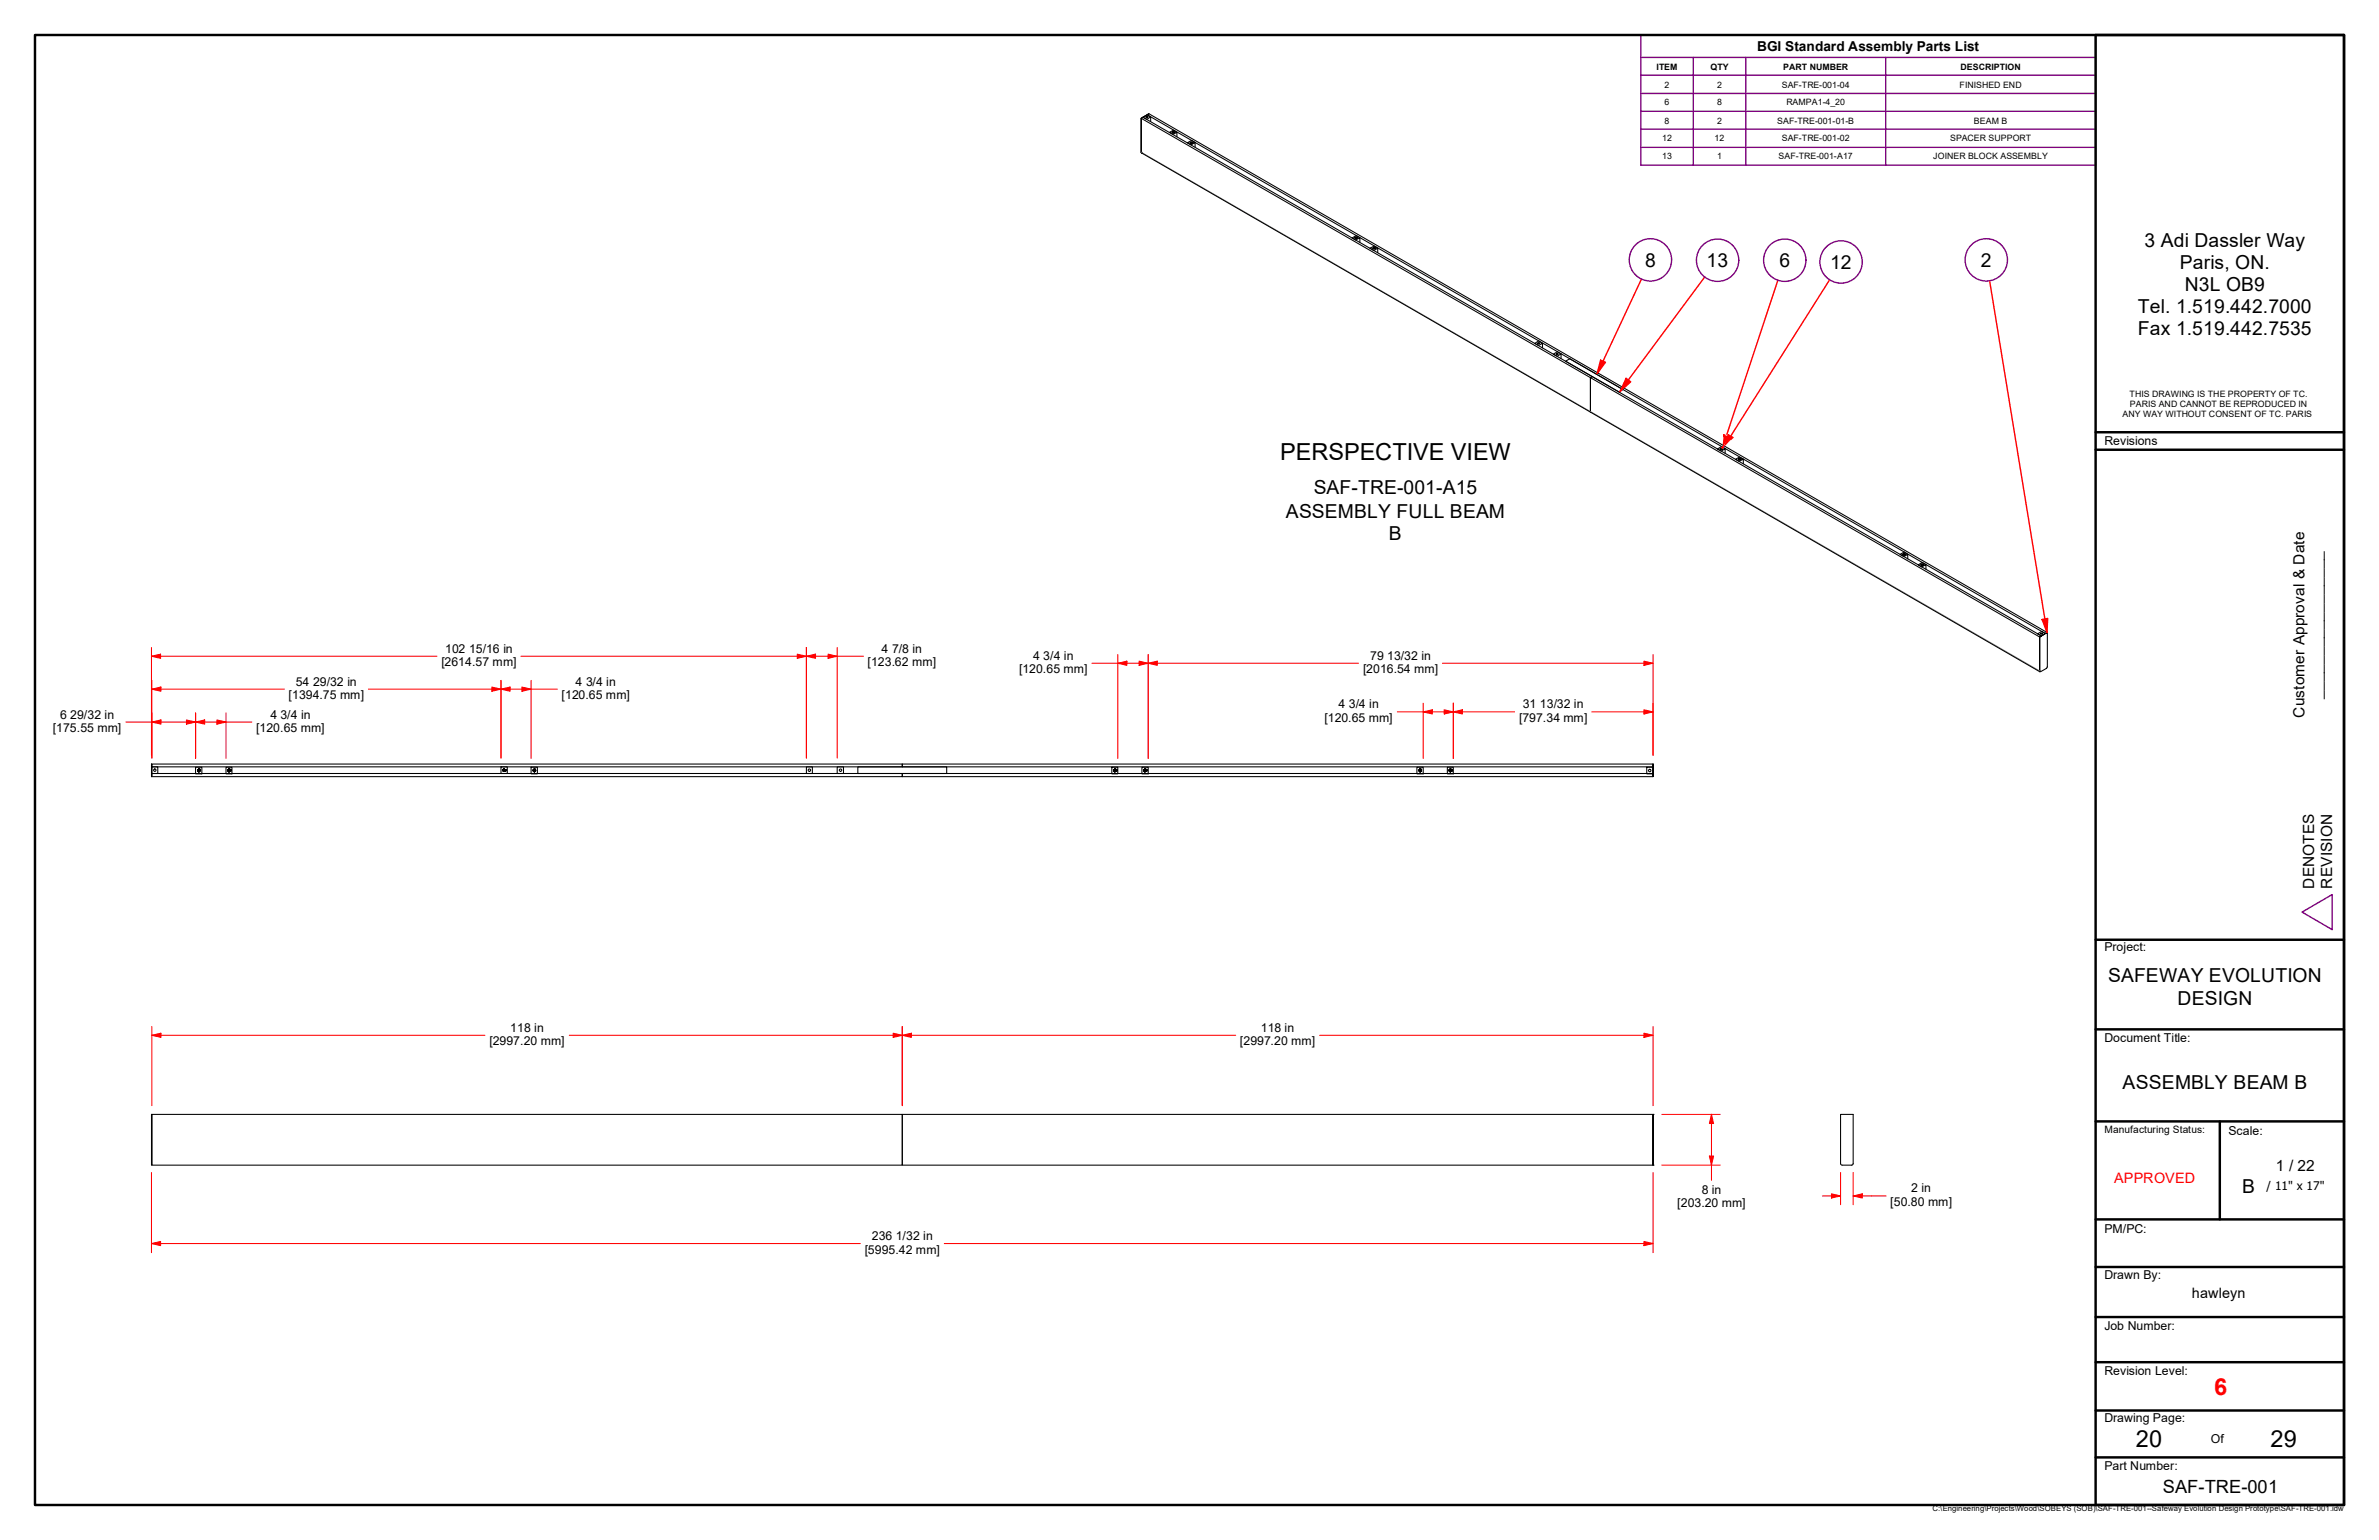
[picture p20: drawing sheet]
<svg xmlns="http://www.w3.org/2000/svg" width="432mm" height="279mm" viewBox="0 0 432 279" stroke-linecap="round" stroke-linejoin="round" font-family="sans-serif">
<defs><g id="words">
<g font-size="4.3">
<text x="232.3" y="83.4">PERSPECTIVE VIEW</text>
<text x="387.7" y="262.6">20</text>
<text x="412.1" y="262.6">29</text>
</g>
<text font-size="4.3" fill="#f00" x="401.9" y="253">6</text>
<g font-size="3.5">
<text x="389.3" y="44.8">3 Adi Dassler Way</text>
<text x="298.6" y="48.5">8</text>
<text x="309.8" y="48.5">13</text>
<text x="323" y="48.5">6</text>
<text x="332.2" y="48.8">12</text>
<text x="359.5" y="48.5">2</text>
<text x="395.7" y="48.8">Paris, ON.</text>
<text x="396.6" y="52.8">N3L OB9</text>
<text x="388" y="56.8">Tel. 1.519.442.7000</text>
<text x="388" y="60.8">Fax 1.519.442.7535</text>
<text x="238.4" y="89.5">SAF-TRE-001-A15</text>
<text x="233.4" y="93.9">ASSEMBLY FULL BEAM</text>
<text x="252.1" y="97.9">B</text>
<text x="382.7" y="178.2">SAFEWAY EVOLUTION</text>
<text x="395.2" y="182.2">DESIGN</text>
<text x="385.3" y="197.6">ASSEMBLY BEAM B</text>
<text x="407" y="216.4">B</text>
</g>
<text font-size="3.3" x="392.6" y="271">SAF-TRE-001</text>
<g font-size="2.8">
<text x="418.3" y="130.2" transform="rotate(-90 418.3 130.2)">Customer Approval &amp; Date</text>
<text x="421.4" y="126.7" transform="rotate(-90 421.4 126.7)">_________________</text>
<text x="420.1" y="161.2" transform="rotate(-90 420.1 161.2)">DENOTES</text>
<text x="423.3" y="161.2" transform="rotate(-90 423.3 161.2)">REVISION</text>
<text x="413.1" y="212.5">1 / 22</text>
</g>
<text font-size="2.6" fill="#f00" x="383.7" y="214.6">APPROVED</text>
<text font-size="2.6" x="397.8" y="235.5">hawleyn</text>
<text font-size="2.5" x="319" y="9.3">BGI Standard Assembly Parts List</text>
<g font-size="2.2">
<text x="382" y="80.8">Revisions</text>
<text x="80.8" y="118.4">102</text>
<text x="85.2" y="118.4">15/16 in</text>
<text x="160" y="118.4">4</text>
<text x="161.9" y="118.4">7/8 in</text>
<text x="187.5" y="119.7">4</text>
<text x="189.4" y="119.7">3/4 in</text>
<text x="248.7" y="119.7">79</text>
<text x="251.8" y="119.7">13/32 in</text>
<text x="53.7" y="124.4">54</text>
<text x="56.8" y="124.4">29/32 in</text>
<text x="80.1" y="120.9">[2614.57 mm]</text>
<text x="104.5" y="124.4">4</text>
<text x="106.4" y="124.4">3/4 in</text>
<text x="157.5" y="120.9">[123.62 mm]</text>
<text x="185" y="122.2">[120.65 mm]</text>
<text x="247.4" y="122.2">[2016.54 mm]</text>
<text x="10.9" y="130.4">6</text>
<text x="12.8" y="130.4">29/32 in</text>
<text x="49.1" y="130.4">4</text>
<text x="50.9" y="130.4">3/4 in</text>
<text x="52.4" y="126.9">[1394.75 mm]</text>
<text x="101.9" y="126.9">[120.65 mm]</text>
<text x="240.4" y="131">[120.65 mm]</text>
<text x="243" y="128.5">4</text>
<text x="244.8" y="128.5">3/4 in</text>
<text x="275.7" y="131">[797.34 mm]</text>
<text x="276.4" y="128.5">31</text>
<text x="279.5" y="128.5">13/32 in</text>
<text x="9.6" y="132.8">[175.55 mm]</text>
<text x="46.5" y="132.8">[120.65 mm]</text>
<text x="382" y="172.6">Project:</text>
<text x="88.8" y="189.6">[2997.20 mm]</text>
<text x="92.6" y="187.2">118 in</text>
<text x="225" y="189.6">[2997.20 mm]</text>
<text x="228.9" y="187.2">118 in</text>
<text x="382" y="189.1">Document Title:</text>
<text x="404.5" y="205.9">Scale:</text>
<text x="411.4" y="215.8">/ 11&quot; x 17&quot;</text>
<text x="304.4" y="218.9">[203.20 mm]</text>
<text x="308.9" y="216.5">8 in</text>
<text x="343.1" y="218.8">[50.80 mm]</text>
<text x="346.9" y="216.3">2 in</text>
<text x="157" y="227.5">[5995.42 mm]</text>
<text x="158.2" y="225">236</text>
<text x="162.6" y="225">1/32 in</text>
<text x="382" y="223.6">PM/PC:</text>
<text x="382" y="232">Drawn By:</text>
<text x="382" y="241.3">Job Number:</text>
<text x="382" y="249.5">Revision Level:</text>
<text x="382" y="258.1">Drawing Page:</text>
<text x="401.3" y="261.9">Of</text>
<text x="382" y="266.8">Part Number:</text>
</g>
<text font-size="1.8" x="382" y="205.5">Manufacturing Status:</text>
<g font-size="1.6">
<text x="300.7" y="12.6">ITEM</text>
<text x="302.1" y="15.9">2</text>
<text x="310.5" y="12.6">QTY</text>
<text x="311.7" y="15.9">2</text>
<text x="323.4" y="15.9">SAF-TRE-001-04</text>
<text x="323.7" y="12.6">PART NUMBER</text>
<text x="355.7" y="15.9">FINISHED END</text>
<text x="355.9" y="12.6">DESCRIPTION</text>
<text x="302.1" y="19.1">6</text>
<text x="302.1" y="22.4">8</text>
<text x="311.7" y="19.1">8</text>
<text x="311.7" y="22.4">2</text>
<text x="322.6" y="22.4">SAF-TRE-001-01-B</text>
<text x="324.2" y="19.1">RAMPA1-4_20</text>
<text x="358.3" y="22.4">BEAM B</text>
<text x="301.7" y="25.7">12</text>
<text x="301.7" y="28.9">13</text>
<text x="311.2" y="25.7">12</text>
<text x="311.7" y="28.9">1</text>
<text x="322.8" y="28.9">SAF-TRE-001-A17</text>
<text x="323.4" y="25.7">SAF-TRE-001-02</text>
<text x="350.9" y="28.9">JOINER BLOCK ASSEMBLY</text>
<text x="353.9" y="25.7">SPACER SUPPORT</text>
<text x="385.3" y="75.6">ANY WAY WITHOUT CONSENT OF TC. PARIS</text>
<text x="386.5" y="72">THIS DRAWING IS THE PROPERTY OF TC.</text>
<text x="386.6" y="73.8">PARIS AND CANNOT BE REPRODUCED IN</text>
</g>
<text font-size="1.4" x="350.8" y="274.1">C:\Engineering\Projects\Wood\SOBEYS (SOB)\SAF-TRE-001--Safeway Evolution Design Prototype\SAF-TRE-001.idw</text>
</g></defs>
<!-- layer: Visible (ANSI) -->
<g fill="none" stroke="#000" stroke-width=".19">
<path d="M207.1 21.5l1.4-.9-1.4 .9v6.1M207.1 21.5v6.1M207.1 27.6l.1 .1zM207.1 21.5l.4-.2 81.5 47-.3 .2v6.2M207.1 27.6v-6.1l81.6 47 .3-.2 81.5 47.1-.3 .2v6.1M207.1 27.6l.1 .1M207.2 27.7h.1M207.2 27.7l81.5 47.1M208 21.2v-.1a.16 .16 0 0 1 .2 0 .16 .16 0 0 1 .1 .2zM208.2 20.8l.3-.2 81.6 47.1-.3 .2zM208.9 21.2l-.7-.4-.7 .5 .7 .4 .7-.5v.8M212.8 24.1h.1"/>
<path d="M212.8 24h.1M212.8 24h.3zM212.8 23.9h.3a.16 .16 0 0 1-.2 .2 .16 .16 0 0 1-.1-.2zM212.8 24v.1M212.9 23.9l.2 .1zM212.9 23.9v.2zM212.9 24h.1M212.9 23.9v.2h.1M213 23.9v.1M213 24.1h.1M213.1 24v.1M213.1 24.1h.1"/>
<path d="M213.1 23.9h.1M213.1 24h.1M213.6 24l-.7 .4-.6-.4 .7-.4 .6 .4v.8M216 25.8h.3a.16 .16 0 0 1 0 .2 .16 .16 0 0 1-.2 0zM216 25.9h.1M216 25.9v.1M216.1 25.9h.1M216.1 25.9l.2 .1zM216.1 25.8h.2a.16 .16 0 0 1-.1 .2 .16 .16 0 0 1-.2-.2zM216.2 25.9l.1 .1M216.2 25.8h.1zM216.2 25.8h.1"/>
<path d="M216.2 25.8v.1M216.2 25.8l.1 .1M216.2 26h.1M216.3 25.8v.2zM216.3 25.8h.1M216.3 25.9h.1M216.3 26h.1M216.3 25.8v.1M216.4 25.9v.1M216.4 26h.1M216.4 25.8h.1M216.4 25.9h.1"/>
<path d="M216.9 25.8l-.7 .5-.7-.4 .8-.4 .6 .3v.9M245.9 43.2h.1M245.9 43.1h.1a.16 .16 0 0 1 .2-.1 .16 .16 0 0 1 .1 .2h-.3zM245.9 43.1v.1M246 43.1l.1 .1zM246 43.1h.3zM246 43.1v.1M246 43.2h.1M246.1 43.2h.1M246.1 43.2l.2-.1zM246.1 43.1l-.1 .1M246.1 43.2v-.1l.1 .1"/>
<path d="M246.2 43.2h.1M246.2 43.1h.1M246.3 43.2h.1M246.3 43.1h.1M246.3 43.1a.16 .16 0 0 0-.3-.1 .16 .16 0 0 0 0 .2h.3M246.8 43.1l-.7-.4-.7 .5 .7 .4 .7-.5v.8M249.2 45h.4a.16 .16 0 0 1-.2 .2 .16 .16 0 0 1-.2-.2zM249.2 45.1h.1M249.2 45.1h.3v-.1v.1zM249.2 45v.1M249.3 45.1h.1M249.3 45.1h.2"/>
<path d="M249.3 45h.1zM249.3 45h.1M249.3 45v.1M249.4 45.1h.1M249.4 45v.1M249.4 45v.1v-.1M249.5 45.1h.1M249.5 45v.1M249.6 45v.1M249.6 45.1h.1M249.6 45h.1M250.1 45l-.7-.4-.7 .4 .7 .5 .7-.5v.8"/>
<path d="M279.1 62.2h.3l.1 .2h-.4zM280 62.3l-.7 .4-.7-.4 .7-.5 .7 .5v.8M282.4 64.1h.4a.16 .16 0 0 1-.2 .2 .16 .16 0 0 1-.2-.2zM283.3 64.2l-.7 .4-.7-.3 .7-.5 .7 .4v.8M284.2 65.5l.7-.4 9.7 5.6-.7 .4zM288.7 74.7v.1M288.7 74.7v-6.2l81.5 47.1M288.7 74.8l81.5 47.1M289.8 67.9l.3-.2 81.4 47-.3 .2zM293.9 71.1h.1M312.2 81.5h.1M312.2 81.4l.1-.1a.16 .16 0 0 1 .2 0 .16 .16 0 0 1 0 .2h-.2z"/>
<path d="M312.2 81.4v.1M312.4 81.5h.1M312.3 81.4v.1M312.4 81.5h.1zM312.4 81.5h.1v-.2v.2zM312.4 81.3h.1zM312.4 81.3v.2M312.4 81.3l.1 .2M312.5 81.3v.2v-.2M312.5 81.5h.1M312.6 81.4h-.4l.1 .1h.2M312.6 81.3l-.1 .2"/>
<path d="M313.1 81.4l-.7-.4-.7 .5 .7 .4 .7-.5v.8M315.5 83.4h.1M315.5 83.3v.1M315.6 83.3h.1M315.7 83.4h.1M315.6 83.2l.2 .1zM315.6 83.2v.2M315.6 83.4h.1M315.7 83.4l.1-.1zM315.7 83.2l-.1 .2M315.7 83.4v-.2l.1 .2M315.8 83.4h.1"/>
<path d="M315.8 83.2v.1M315.8 83.3l-.3-.1 .2 .2h.1M315.8 83.2h.1M315.8 83.3h.1M316.4 83.3l-.7 .4-.7-.4 .7-.4 .7 .4v.8M345.4 100.5a.16 .16 0 0 1 .3-.1 .16 .16 0 0 1 0 .2l-.1 .1zM345.4 100.6h.1M345.4 100.6h.3zM345.5 100.6h.2zM345.5 100.5h.1zM345.5 100.5v.1zM345.5 100.5v.1"/>
<path d="M345.6 100.5v.1M345.6 100.6h.1M345.6 100.5l.1 .1zM345.6 100.5h.1M345.7 100.5v.1M345.8 100.6h.1M345.8 100.5h.1M346.3 100.6l-.7 .4-.7-.4 .7-.5 .7 .5v.8M348.7 102.5h.1M348.7 102.4a.16 .16 0 0 1 .3-.1 .16 .16 0 0 1 0 .3h-.3zM348.7 102.4l.1 .2zM348.7 102.4h.2z"/>
<path d="M348.7 102.4h.1M348.8 102.6h.1M348.8 102.5h.1M348.8 102.5l.1 .1M348.8 102.4l-.1 .1M348.9 102.4h.1l-.1 .2h-.1l.2-.1zM348.9 102.4h.1M348.9 102.4v.1M348.9 102.6h.1M349 102.6h.1M349 102.4h.1M349 102.4v.1"/>
<path d="M349.1 102.5l-.1 .1a.16 .16 0 0 0 0-.3 .16 .16 0 0 0-.3 .1v.2h.3M349.1 102.5h.1M349.6 102.4l-.8 .5-.6-.4 .7-.5 .7 .4v.9M369.8 115l.8-.4 .6 .3-.7 .5zM370.4 114.9a.16 .16 0 0 1 .2-.1 .16 .16 0 0 1 0 .3 .16 .16 0 0 1-.2 0 .16 .16 0 0 1 0-.2zM371.6 114.7l-1.4 .9v6.1v-6.1l1.3-.9 .1 6.3-.2 .3-1 .6h-.2v-.2M27.5 138.6l.1 2.3zM27.6 138.6h136.2v.5h-136.2zM27.6 139.1h1v1.2h-1zM35.5 139.2h1.1v1.2h-1.1zM35.9 139.8h.1M35.9 139.7h.1"/>
<path d="M35.9 139.8l.1 .1M36 139.9h.1M36 139.6h.1M36 140h.1M36.1 139.9h.1M36.1 139.6l.2 .2M36.1 139.6l-.2 .2M36.1 139.6l.1 .2M36.1 139.5v.1M36.1 140h.1M36.1 139.6h.1M36.2 139.7v.1"/>
<path d="M36.2 139.8h.1M36.2 139.9h-.1M36.3 139.8l-.1 .1M36.3 139.8h.1M36.3 139.8a.16 .16 0 0 0-.2-.2 .16 .16 0 0 0-.1 .2 .16 .16 0 0 0 .2 .1M36.3 139.7h.1M36.3 139.8h-.1M41 139.2h1.1v1.2h-1.1zM41.3 139.8h.1M41.3 139.7h.1M41.4 139.8h.1M41.5 139.9h.1"/>
<path d="M41.5 139.7v.2M41.5 139.6h.1M41.5 139.7a.16 .16 0 0 0 0 .2 .16 .16 0 0 0 .2-.1M41.5 139.7h.1M41.5 139.6v.1M41.5 139.6l.2 .2M41.5 139.5v.1M41.5 140h.1M41.6 139.6l.1 .2M41.6 139.6h.1M41.6 139.9h.1M41.6 139.5v.1"/>
<path d="M41.6 140h.1M41.6 139.6l.1 .1M41.6 139.7l.1 .1M41.7 139.8l-.2 .1v-.2h.2h-.2a.14 .14 0 0 0 0 .2 .14 .14 0 0 0 .2-.1M41.7 139.9h.1M41.7 139.6h.1M41.7 139.9h-.1M41.7 139.7v.1M41.7 139.8v.1M41.7 139.8h.1M41.8 139.8h.1M41.8 139.7h.1"/>
<path d="M90.9 139.1h1.2v1.2h-1.2zM91.2 139.8h.1M91.2 139.7h.1M91.2 139.8h.2M91.3 139.7l.3 .2M91.3 139.8l.1 .1M91.3 139.7v.1M91.4 139.9h.1M91.4 139.6h.1M91.4 139.7l-.1 .1M91.4 139.6l-.1 .1M91.4 140h.1"/>
<path d="M91.4 139.5v.1M91.5 139.6l.1 .1M91.5 139.6l.1 .2M91.5 140h.1M91.5 139.5v.1M91.5 139.6h.1M91.5 139.7h.1M91.6 139.6v.1M91.6 139.6l-.3 .1M91.6 139.7h-.2a.14 .14 0 0 0 0 .2 .14 .14 0 0 0 .2-.1M91.6 139.7l-.2-.1v.2l.1 .1 .1-.1M91.6 140h.1"/>
<path d="M91.6 139.9h.1M91.6 139.6h.1M91.6 139.5v.1M91.6 139.8l-.2 .1M91.6 139.8h.1M91.6 139.7v.1M91.6 139.7v.2M91.7 139.8h.1M91.7 139.7h.1M96.4 139.2h1.1v1.2h-1.1zM96.8 139.8h.1M96.8 139.7h.1"/>
<path d="M96.8 139.7v.1M96.8 139.8l.1 .1M96.9 139.9h.1M96.9 139.6h.1M96.9 139.6l.3 .2M96.9 139.6l-.1 .2M97 139.6l.1 .2M97 139.6h.1M97 139.5v.1M97 140h.1M97 139.6l.2 .2M97 139.9h.1"/>
<path d="M97 139.9h-.1M97.1 139.7v.1M97.1 139.8h.1M97.1 139.9h-.1M97.2 139.8h.1M97.2 139.8l-.1 .1M97.2 139.7h.1M97.2 139.8h-.1M97.2 139.8a.16 .16 0 0 0-.2-.2 .16 .16 0 0 0-.2 .2 .16 .16 0 0 0 .3 .1M146.4 139.1h1v1.2h-1zM152 139.1h1.1v1.2h-1.1zM155.7 139.1h16.1v1.2h-16.1z"/>
<path d="M163.8 138.6h136.2v.5h-136.2zM201.8 139.2h1.1v1.2h-1.1zM202.1 139.8h.1M202.1 139.7h.1M202.2 139.8h.1M202.2 139.8v.1M202.2 139.9h.2M202.2 139.7v.1M202.2 139.9h.1M202.2 139.6h.1M202.3 139.7a.16 .16 0 0 0 0 .2 .16 .16 0 0 0 .2-.1M202.3 139.7l.2 .1"/>
<path d="M202.3 139.6l.1 .2M202.3 139.6h.1M202.3 139.5v.1M202.3 140h.1M202.3 139.6l.2 .2M202.4 139.7l-.2 .1v.1l.3-.1M202.4 139.7h-.2l.1 .2 .1-.1M202.4 139.6h.1M202.4 139.9h.1M202.4 139.5v.1M202.4 140h.1M202.4 139.6l.1 .2"/>
<path d="M202.4 139.6l-.2 .1M202.4 139.7v.1M202.5 139.8l-.1 .1M202.5 139.8h.1M202.6 139.8h.1M202.6 139.7h.1M207.3 139.2h1.1v1.2h-1.1zM207.6 139.8h.1M207.6 139.7h.1M207.6 139.8l.1 .1M207.7 139.9h.1M207.7 139.6h.1"/>
<path d="M207.8 139.9h.1M207.8 139.6l.2 .2M207.8 139.6l-.2 .2M207.8 139.6h.1M207.8 139.5v.1M207.8 140h.1M207.9 139.7v.1M207.9 139.8l-.1 .1-.1-.2h.2l-.1-.1a.15 .15 0 0 0-.1 .2 .15 .15 0 0 0 .1 .1 .15 .15 0 0 0 .2-.1M207.9 139.6v.2M207.9 139.9h.1M207.9 139.6h.1M208 139.8l-.1 .1"/>
<path d="M208 139.8h.1M208 139.8a.16 .16 0 0 0-.2-.2 .16 .16 0 0 0-.1 .2 .16 .16 0 0 0 .2 .1M208 139.7h.1M257.2 139.2h1.1v1.2h-1.1zM257.6 139.8h.1M257.6 139.7h.1M257.6 139.8l.1 .1M257.7 139.9h.1M257.7 139.7l-.1 .1M257.7 139.6h.1M257.7 139.5v.1M257.7 140h.1"/>
<path d="M257.7 139.7v.2M257.7 139.7h.2M257.7 139.6v.1M257.7 139.6l.2 .2M257.8 139.6l.1 .2M257.8 139.7l-.1-.1a.16 .16 0 0 0-.1 .3 .16 .16 0 0 0 .3 0v-.1M257.8 139.7l-.1-.1-.1 .2 .1 .1 .2-.1M257.8 139.6h.1M257.8 139.9h.1M257.8 139.5v.1M257.8 140h.1M257.8 139.6l.1 .1"/>
<path d="M257.8 139.7l.1 .1M257.9 139.7v.1M257.9 139.8h.1M257.9 139.9h-.1M257.9 139.8v.1M257.9 139.8l-.2 .1M257.9 139.7h.1M262.7 139.2h1.1v1.2h-1.1zM263 139.8h.1M263 139.7h.1M263 139.7v.1M263.1 139.8h.1"/>
<path d="M263.1 139.8v.1M263.1 139.9h.1M263.1 139.6h.1M263.2 139.6l.1 .2M263.2 139.6h.1M263.2 139.5v.1M263.2 140h.1M263.2 139.6l.2 .2M263.3 139.7h-.2v.2l.3-.1M263.3 139.7h-.2l.1 .2 .1-.1M263.3 139.6h.1M263.3 139.9h.1"/>
<path d="M263.3 139.5v.1M263.3 140h.1M263.3 139.6l.1 .2M263.3 139.6l-.2 .2M263.3 139.9h-.1M263.3 139.7v.1M263.4 139.8h.1M263.4 139.8l-.1 .1M263.4 139.8a.16 .16 0 0 0-.2-.1 .16 .16 0 0 0 0 .2M263.4 139.8l-.2 .1M263.5 139.8h.1M263.5 139.7h.1"/>
<path d="M298.9 139.2h1.1v1.2h-1.1zM300 138.6v2.3zM370.2 121.7v.2M370.2 121.9h.1M27.6 140.3h136.2v.6h-136.2zM155.7 140.3h.1M163.8 140.3h136.2v.6h-136.2zM171.8 140.3h.1M27.5 202.2l.1 9.2zM27.6 202.2h136.2v9.2h-136.2zM163.8 202.2h136.2v9.2h-136.2zM300 211.1v.3v-.3"/>
<path d="M300 211.4h.1M300 211.1v-8.9v8.9M300 202.2h.1M334.1 211.1l.3 .3h1.7M334.1 211.1v-8.9h2.3v8.9M336.4 211.1l-.3 .3"/>
<circle cx="212.9" cy="24" r=".14"/>
<circle cx="249.4" cy="45" r=".16"/>
<circle cx="315.7" cy="83.3" r=".14"/>
<circle cx="345.6" cy="100.6" r=".14"/>
<circle cx="28.1" cy="139.7" r=".22"/>
<circle cx="36.1" cy="139.8" r=".13"/>
<circle cx="36.1" cy="139.8" r=".22"/>
<circle cx="41.6" cy="139.8" r=".22"/>
<circle cx="91.5" cy="139.7" r=".22"/>
<circle cx="97" cy="139.8" r=".13"/>
<circle cx="97" cy="139.8" r=".22"/>
<circle cx="146.9" cy="139.7" r=".22"/>
<circle cx="152.6" cy="139.7" r=".22"/>
<circle cx="202.3" cy="139.8" r=".22"/>
<circle cx="207.8" cy="139.8" r=".22"/>
<circle cx="257.8" cy="139.8" r=".22"/>
<circle cx="263.2" cy="139.8" r=".22"/>
<circle cx="299.4" cy="139.8" r=".22"/>
</g>
<!-- layer: Visible Narrow (ANSI) -->
<path d="M207.1 27.6h.1M207.1 27.6l163.1 94.1M370.2 121.7h.1" fill="none" stroke="#808080" stroke-width=".18"/>
<!-- layer: Symbol (ANSI) -->
<path d="M297.8 10.4v-4h82.6v4M297.8 10.4h82.6v3.3M297.8 10.4v19.6h82.6v-16.3M297.8 13.7h82.6M297.8 17h82.6M307.3 10.4v19.6M316.9 10.4v19.6M342.3 10.4v19.6M297.8 20.2h82.6M297.8 23.4h82.6M297.8 26.7h82.6" fill="none" stroke="#800080" stroke-width=".25"/>
<!-- layer: Border (ANSI) -->
<g fill="none" stroke="#000" stroke-width=".44">
<path d="M6.3 6.4h419.1v266.6h-419.1zM380.4 6.4h45v266.6h-45zM380.4 78.4h45M380.4 81.6h45M380.4 170.5h45M380.4 186.8h45M380.4 203.5h45M402.9 203.5v17.7M380.4 221.2h45M380.4 229.9h45M380.4 239h45M380.4 247.1h45"/>
<path d="M380.4 255.9h45M380.4 264.4h45"/>
</g>
<!-- layer: Title (ANSI) -->
<path d="M417.8 165.5l5.5-3.2v6.4z" fill="none" stroke="#800080" stroke-width=".25"/>
<!-- layer: Dimension (ANSI) -->
<path d="M298.4 225.6h1.6" fill="none" stroke="#f00" stroke-width=".19"/>
<path d="M298.4 225.2l1.6 .4-1.6 .4z" fill-rule="evenodd" fill="#f00"/>
<path d="M27.5 225.6h1.6M298.4 225.2l1.6 .4-1.6 .4z" fill="none" stroke="#f00" stroke-width=".19"/>
<path d="M27.5 225.6l1.6-.4v.8z" fill-rule="evenodd" fill="#f00"/>
<path d="M162.1 187.8h1.7M27.5 212.7v14.6M300 212.7v14.6M27.5 225.6l1.6-.4v.8zM29.1 225.6h127M171.4 225.6h127" fill="none" stroke="#f00" stroke-width=".19"/>
<path d="M162.1 187.5l1.7 .3-1.7 .4z" fill-rule="evenodd" fill="#f00"/>
<path d="M27.6 187.8h1.6M162.1 187.5l1.7 .3-1.7 .4z" fill="none" stroke="#f00" stroke-width=".19"/>
<path d="M27.6 187.8l1.6-.3v.7z" fill-rule="evenodd" fill="#f00"/>
<path d="M27.6 187.8l1.6-.3v.7zM27.6 186.2v14.4M29.2 187.8h58.8M103.3 187.8h58.8M163.8 186.2v14.4M298.4 187.8h1.6" fill="none" stroke="#f00" stroke-width=".19"/>
<path d="M298.4 187.5l1.6 .3-1.6 .4z" fill-rule="evenodd" fill="#f00"/>
<path d="M163.8 187.8h1.6M298.4 187.5l1.6 .3-1.6 .4z" fill="none" stroke="#f00" stroke-width=".19"/>
<path d="M163.8 187.8l1.6-.3v.7z" fill-rule="evenodd" fill="#f00"/>
<path d="M163.8 187.8l1.6-.3v.7zM163.8 186.2v14.4M165.4 187.8h58.9M239.5 187.8h58.9M300 186.2v14.4M310.6 209.7v1.7" fill="none" stroke="#f00" stroke-width=".19"/>
<path d="M310.3 209.7h.7l-.4 1.7z" fill-rule="evenodd" fill="#f00"/>
<path d="M310.3 209.7h.7l-.4 1.7zM310.6 202.2v1.6" fill="none" stroke="#f00" stroke-width=".19"/>
<path d="M310.6 202.2l.4 1.6h-.7z" fill-rule="evenodd" fill="#f00"/>
<path d="M301.6 211.4h10.6M301.6 202.2h10.6M310.6 202.2l.4 1.6h-.7zM310.6 203.8v5.9M310.6 211.4v2.7M332.4 217h1.7" fill="none" stroke="#f00" stroke-width=".19"/>
<path d="M332.4 216.6l1.7 .4-1.7 .4z" fill-rule="evenodd" fill="#f00"/>
<path d="M332.4 216.6l1.7 .4-1.7 .4zM336.4 217h1.6" fill="none" stroke="#f00" stroke-width=".19"/>
<path d="M336.4 217l1.6-.4v.8z" fill-rule="evenodd" fill="#f00"/>
<path d="M27.6 131h1.6M330.8 217h1.6M334.1 212.7v5.9M336.4 217l1.6-.4v.8zM336.4 212.7v5.9M338 217h4.3" fill="none" stroke="#f00" stroke-width=".19"/>
<path d="M27.6 131l1.6-.4v.8z" fill-rule="evenodd" fill="#f00"/>
<path d="M27.6 131l1.6-.4v.8zM33.8 131h1.7" fill="none" stroke="#f00" stroke-width=".19"/>
<path d="M33.8 130.6l1.7 .4-1.7 .4z" fill-rule="evenodd" fill="#f00"/>
<path d="M22.9 131h4.7M27.6 129.3v8.2M29.2 131h4.6M33.8 130.6l1.7 .4-1.7 .4zM35.5 129.3v8.3" fill="none" stroke="#f00" stroke-width=".19"/>
<!-- layer: Symbol (ANSI) -->
<path d="M291 65.5l-1.1 2.3" fill="none" stroke="#f00" stroke-width=".25"/>
<path d="M290.5 65.3l.9 .4-1.5 2.1z" fill-rule="evenodd" fill="#f00"/>
<path d="M297.9 50.6l-6.9 14.9M290.5 65.3l.9 .4-1.5 2.1zM295.5 69l-1.4 2" fill="none" stroke="#f00" stroke-width=".25"/>
<circle cx="299.6" cy="47.1" r="3.8" fill="none" stroke="#800080" stroke-width=".25"/>
<path d="M295.1 68.6l.9 .7-1.9 1.7z" fill-rule="evenodd" fill="#f00"/>
<path d="M309.4 50.2l-13.9 18.8M295.1 68.6l.9 .7-1.9 1.7z" fill="none" stroke="#f00" stroke-width=".25"/>
<circle cx="311.8" cy="47.2" r="3.8" fill="none" stroke="#800080" stroke-width=".25"/>
<path d="M312.9 78.9l.9 .3-1.2 2.1z" fill-rule="evenodd" fill="#f00"/>
<path d="M322.7 50.8l-9.3 28M313.1 78.9h-.2v.3M312.6 81v.3l.1-.2M312.7 81l-.1 .3" fill="none" stroke="#f00" stroke-width=".25"/>
<circle cx="323.9" cy="47.2" r="3.8" fill="none" stroke="#800080" stroke-width=".25"/>
<path d="M313.7 78.9l.8 .5-1.7 1.8z" fill-rule="evenodd" fill="#f00"/>
<path d="M332.1 50.7l-18.1 28.6M313.6 79.2l.1-.3 .8 .5-.4 .4M371.2 112.3l.3 2.4" fill="none" stroke="#f00" stroke-width=".25"/>
<circle cx="334.2" cy="47.5" r="3.8" fill="none" stroke="#800080" stroke-width=".25"/>
<path d="M370.6 112.4l1.1-.2-.2 2.5z" fill-rule="evenodd" fill="#f00"/>
<path d="M361.1 50.9l10.1 61.4M370.6 112.4l1.1-.2-.2 2.5z" fill="none" stroke="#f00" stroke-width=".25"/>
<circle cx="360.5" cy="47.1" r="3.8" fill="none" stroke="#800080" stroke-width=".25"/>
<!-- layer: Dimension (ANSI) -->
<path d="M39.4 131h1.6" fill="none" stroke="#f00" stroke-width=".19"/>
<path d="M39.4 130.6l1.6 .4-1.6 .4z" fill-rule="evenodd" fill="#f00"/>
<path d="M35.5 131h1.6M39.4 130.6l1.6 .4-1.6 .4z" fill="none" stroke="#f00" stroke-width=".19"/>
<path d="M35.5 131l1.6-.4v.8z" fill-rule="evenodd" fill="#f00"/>
<path d="M35.5 131l1.6-.4v.8zM35.5 129.3v8.3M37.1 131h2.3M41 131h4.7M41 129.3v8.3M89.3 125h1.6" fill="none" stroke="#f00" stroke-width=".19"/>
<path d="M89.3 124.7l1.6 .3-1.6 .4z" fill-rule="evenodd" fill="#f00"/>
<path d="M27.6 125h1.6M89.3 124.7l1.6 .3-1.6 .4z" fill="none" stroke="#f00" stroke-width=".19"/>
<path d="M27.6 125l1.6-.3v.7z" fill-rule="evenodd" fill="#f00"/>
<path d="M27.6 125l1.6-.3v.7zM27.6 123.4v14.1M29.2 125h22.4M66.9 125h22.4M90.9 123.4v14.1M94.7 125h1.7" fill="none" stroke="#f00" stroke-width=".19"/>
<path d="M94.7 124.7l1.7 .3-1.7 .4z" fill-rule="evenodd" fill="#f00"/>
<path d="M90.9 125h1.7M94.7 124.7l1.7 .3-1.7 .4z" fill="none" stroke="#f00" stroke-width=".19"/>
<path d="M90.9 125l1.7-.3v.7z" fill-rule="evenodd" fill="#f00"/>
<path d="M144.7 119.1h1.7M90.9 125l1.7-.3v.7zM90.9 123.4v14.1M92.6 125h2.1M96.4 125h4.8M96.4 123.4v14.2" fill="none" stroke="#f00" stroke-width=".19"/>
<path d="M144.7 118.7l1.7 .4-1.7 .3z" fill-rule="evenodd" fill="#f00"/>
<path d="M27.5 119.1h1.6M144.7 118.7l1.7 .4-1.7 .3z" fill="none" stroke="#f00" stroke-width=".19"/>
<path d="M27.5 119.1l1.6-.4v.7z" fill-rule="evenodd" fill="#f00"/>
<path d="M27.5 119.1l1.6-.4v.7zM27.5 117.5v19.5M29.1 119.1h50.2M94.6 119.1h50.1M146.4 117.5v20M150.3 119.1h1.7" fill="none" stroke="#f00" stroke-width=".19"/>
<path d="M150.3 118.7l1.7 .4-1.7 .3z" fill-rule="evenodd" fill="#f00"/>
<path d="M146.4 119.1h1.6M150.3 118.7l1.7 .4-1.7 .3z" fill="none" stroke="#f00" stroke-width=".19"/>
<path d="M146.4 119.1l1.6-.4v.7z" fill-rule="evenodd" fill="#f00"/>
<path d="M146.4 119.1l1.6-.4v.7zM146.4 117.5v20M148 119.1h2.3M152 119.1h4.7M152 117.5v20M298.4 129.2h1.6" fill="none" stroke="#f00" stroke-width=".19"/>
<path d="M298.4 128.8l1.6 .4-1.6 .3z" fill-rule="evenodd" fill="#f00"/>
<path d="M263.8 129.2h1.6M298.4 128.8l1.6 .4-1.6 .3z" fill="none" stroke="#f00" stroke-width=".19"/>
<path d="M263.8 129.2l1.6-.4v.7z" fill-rule="evenodd" fill="#f00"/>
<path d="M258.3 129.2h1.7M263.8 129.2l1.6-.4v.7zM263.8 127.6v10M265.4 129.2h9.5M288.9 129.2h9.5M300 127.6v9.4" fill="none" stroke="#f00" stroke-width=".19"/>
<path d="M258.3 129.2l1.7-.4v.7z" fill-rule="evenodd" fill="#f00"/>
<path d="M258.3 129.2l1.7-.4v.7zM262.1 129.2h1.7" fill="none" stroke="#f00" stroke-width=".19"/>
<path d="M262.1 128.8l1.7 .4-1.7 .3z" fill-rule="evenodd" fill="#f00"/>
<path d="M253.6 129.2h4.7M258.3 127.6v10M260 129.2h2.1M262.1 128.8l1.7 .4-1.7 .3zM263.8 127.6v10M298.4 120.3h1.6" fill="none" stroke="#f00" stroke-width=".19"/>
<path d="M298.4 120l1.6 .3-1.6 .4z" fill-rule="evenodd" fill="#f00"/>
<path d="M298.4 120l1.6 .3-1.6 .4zM208.4 120.3h1.7" fill="none" stroke="#f00" stroke-width=".19"/>
<path d="M208.4 120.3l1.7-.3v.7z" fill-rule="evenodd" fill="#f00"/>
<path d="M208.4 118.7v18.9M300 118.7v18.3M202.9 120.3h1.6M208.4 120.3l1.7-.3v.7zM210.1 120.3h36.5M261.8 120.3h36.6" fill="none" stroke="#f00" stroke-width=".19"/>
<path d="M202.9 120.3l1.6-.3v.7z" fill-rule="evenodd" fill="#f00"/>
<path d="M202.9 120.3l1.6-.3v.7zM206.8 120.3h1.6" fill="none" stroke="#f00" stroke-width=".19"/>
<path d="M206.8 120l1.6 .3-1.6 .4z" fill-rule="evenodd" fill="#f00"/>
<path d="M202.9 118.7v18.9M206.8 120l1.6 .3-1.6 .4zM208.4 118.7v18.9M198.2 120.3h4.7M204.5 120.3h2.3" fill="none" stroke="#f00" stroke-width=".19"/>
<use href="#words"/>
</svg>
